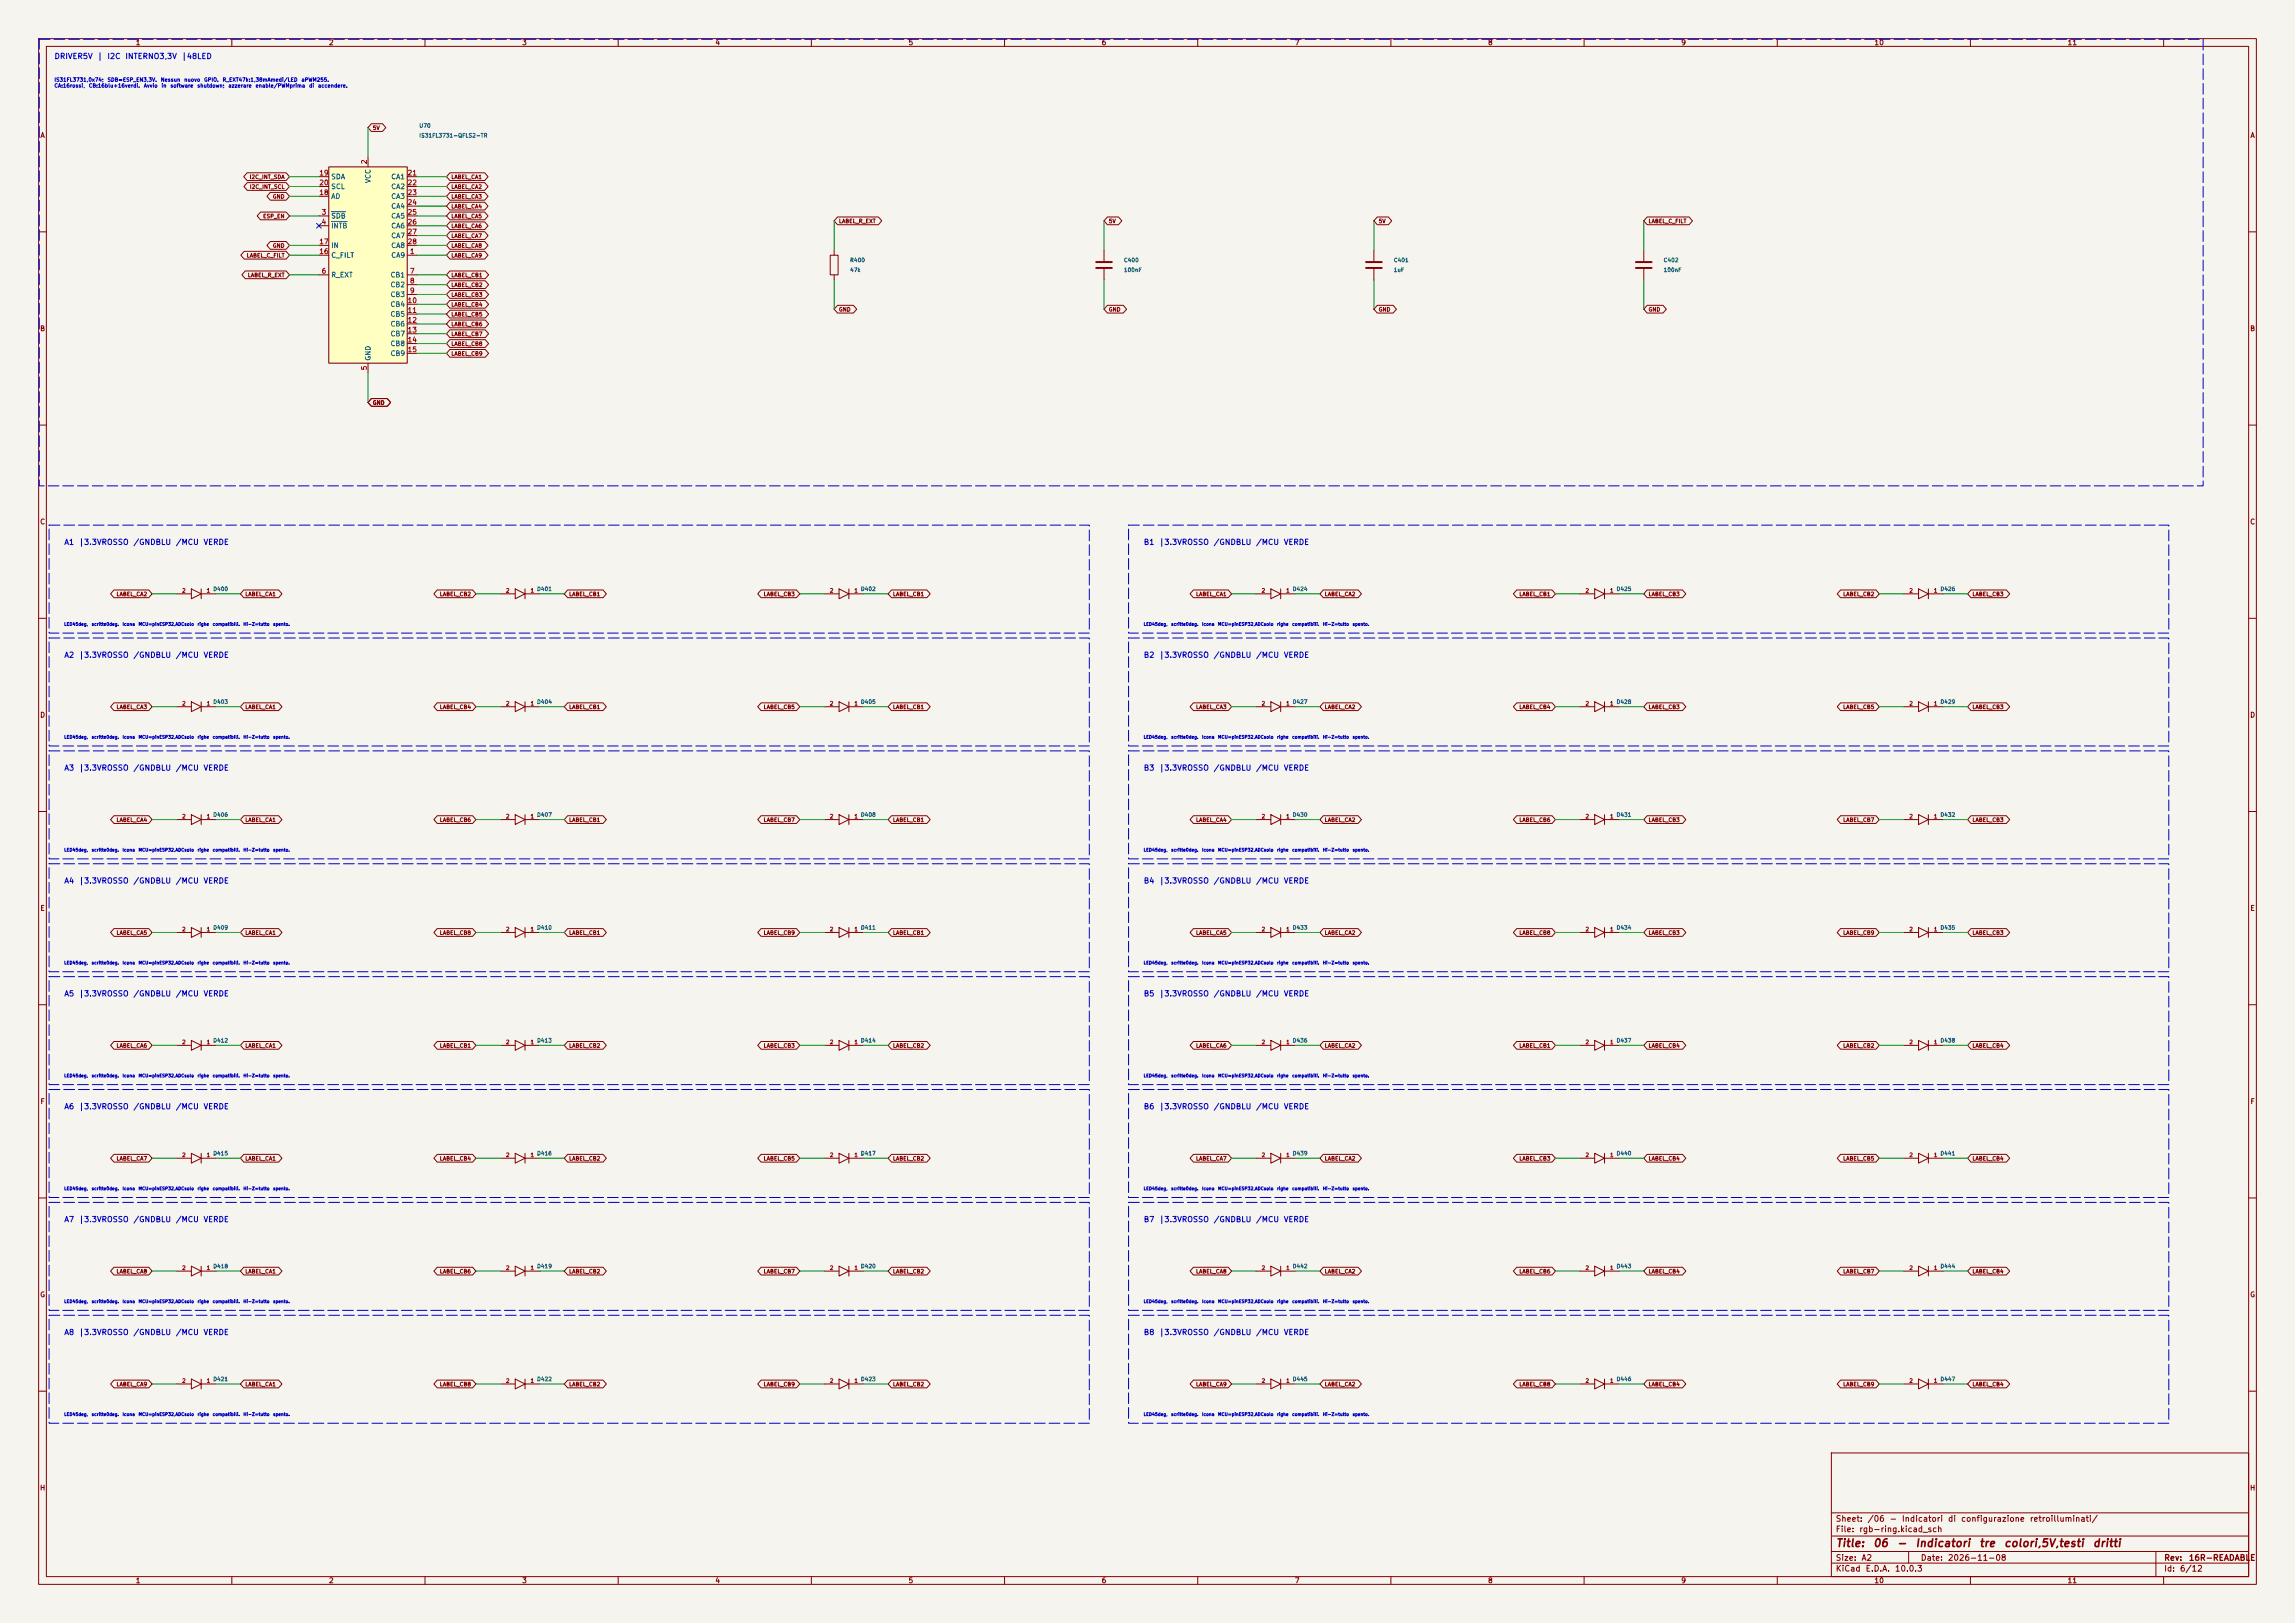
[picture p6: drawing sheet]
<svg xmlns="http://www.w3.org/2000/svg" width="594mm" height="420mm" viewBox="0 0 594 420" stroke-linecap="round" stroke-linejoin="round" font-family="sans-serif">
<defs><g id="words">
<g font-size="2" fill="#840000">
<text x="475" y="400.8">Title:</text>
<text x="484.7" y="400.8">06</text>
<text x="490.8" y="400.8">-</text>
<text x="495.6" y="400.8">Indicatori</text>
<text x="512.1" y="400.8">tre</text>
<text x="518.5" y="400.8">colori,5V,testi</text>
<text x="541.5" y="400.8">dritti</text>
</g>
<g font-size="1.5" fill="#840000">
<text x="475" y="394.1">Sheet:</text>
<text x="483.2" y="394.1">/06</text>
<text x="489" y="394.1">-</text>
<text x="492.1" y="394.1">Indicatori</text>
<text x="504.1" y="394.1">di</text>
<text x="507.4" y="394.1">configurazione</text>
<text x="525.2" y="394.1">retroilluminati/</text>
<text x="475" y="396.8">File:</text>
<text x="481.1" y="396.8">rgb-ring.kicad_sch</text>
<text x="475" y="407">KiCad</text>
<text x="475" y="404.2">Size:</text>
<text x="481.7" y="404.2">A2</text>
<text x="482.7" y="407">E.D.A.</text>
<text x="490.3" y="407">10.0.3</text>
<text x="497" y="404.2">Date:</text>
<text x="504" y="404.2">2026-11-08</text>
<text x="560" y="404.2">Rev:</text>
<text x="560" y="407">Id:</text>
<text x="564.1" y="407">6/12</text>
<text x="566.4" y="404.2">16R-READABLE</text>
</g>
<g font-size="1.4" fill="#0000c2">
<text x="14" y="15.6">DRIVER5V</text>
<text x="25.1" y="15.6">|</text>
<text x="27.7" y="15.6">I2C</text>
<text x="32.3" y="15.6">INTERNO3,3V</text>
<text x="46.9" y="15.6">|48LED</text>
<text x="16.5" y="141.3">A1</text>
<text x="20.3" y="141.3">|3.3VROSSO</text>
<text x="34.4" y="141.3">/GNDBLU</text>
<text x="45.4" y="141.3">/MCU</text>
<text x="52.6" y="141.3">VERDE</text>
<text x="295.9" y="141.3">B1</text>
<text x="299.9" y="141.3">|3.3VROSSO</text>
<text x="314" y="141.3">/GNDBLU</text>
<text x="325" y="141.3">/MCU</text>
<text x="332.2" y="141.3">VERDE</text>
<text x="16.5" y="170.6">A2</text>
<text x="20.3" y="170.6">|3.3VROSSO</text>
<text x="34.4" y="170.6">/GNDBLU</text>
<text x="45.4" y="170.6">/MCU</text>
<text x="52.6" y="170.6">VERDE</text>
<text x="295.9" y="170.6">B2</text>
<text x="299.9" y="170.6">|3.3VROSSO</text>
<text x="314" y="170.6">/GNDBLU</text>
<text x="325" y="170.6">/MCU</text>
<text x="332.2" y="170.6">VERDE</text>
<text x="16.5" y="199.8">A3</text>
<text x="20.3" y="199.8">|3.3VROSSO</text>
<text x="34.4" y="199.8">/GNDBLU</text>
<text x="45.4" y="199.8">/MCU</text>
<text x="52.6" y="199.8">VERDE</text>
<text x="295.9" y="199.8">B3</text>
<text x="299.9" y="199.8">|3.3VROSSO</text>
<text x="314" y="199.8">/GNDBLU</text>
<text x="325" y="199.8">/MCU</text>
<text x="332.2" y="199.8">VERDE</text>
<text x="16.5" y="229">A4</text>
<text x="20.3" y="229">|3.3VROSSO</text>
<text x="34.4" y="229">/GNDBLU</text>
<text x="45.4" y="229">/MCU</text>
<text x="52.6" y="229">VERDE</text>
<text x="295.9" y="229">B4</text>
<text x="299.9" y="229">|3.3VROSSO</text>
<text x="314" y="229">/GNDBLU</text>
<text x="325" y="229">/MCU</text>
<text x="332.2" y="229">VERDE</text>
<text x="16.5" y="258.2">A5</text>
<text x="20.3" y="258.2">|3.3VROSSO</text>
<text x="34.4" y="258.2">/GNDBLU</text>
<text x="45.4" y="258.2">/MCU</text>
<text x="52.6" y="258.2">VERDE</text>
<text x="295.9" y="258.2">B5</text>
<text x="299.9" y="258.2">|3.3VROSSO</text>
<text x="314" y="258.2">/GNDBLU</text>
<text x="325" y="258.2">/MCU</text>
<text x="332.2" y="258.2">VERDE</text>
<text x="16.5" y="287.4">A6</text>
<text x="20.3" y="287.4">|3.3VROSSO</text>
<text x="34.4" y="287.4">/GNDBLU</text>
<text x="45.4" y="287.4">/MCU</text>
<text x="52.6" y="287.4">VERDE</text>
<text x="295.9" y="287.4">B6</text>
<text x="299.9" y="287.4">|3.3VROSSO</text>
<text x="314" y="287.4">/GNDBLU</text>
<text x="325" y="287.4">/MCU</text>
<text x="332.2" y="287.4">VERDE</text>
<text x="16.5" y="316.6">A7</text>
<text x="20.3" y="316.6">|3.3VROSSO</text>
<text x="34.4" y="316.6">/GNDBLU</text>
<text x="45.4" y="316.6">/MCU</text>
<text x="52.6" y="316.6">VERDE</text>
<text x="295.9" y="316.6">B7</text>
<text x="299.9" y="316.6">|3.3VROSSO</text>
<text x="314" y="316.6">/GNDBLU</text>
<text x="325" y="316.6">/MCU</text>
<text x="332.2" y="316.6">VERDE</text>
<text x="16.5" y="345.8">A8</text>
<text x="20.3" y="345.8">|3.3VROSSO</text>
<text x="34.4" y="345.8">/GNDBLU</text>
<text x="45.4" y="345.8">/MCU</text>
<text x="52.6" y="345.8">VERDE</text>
<text x="295.9" y="345.8">B8</text>
<text x="299.9" y="345.8">|3.3VROSSO</text>
<text x="314" y="345.8">/GNDBLU</text>
<text x="325" y="345.8">/MCU</text>
<text x="332.2" y="345.8">VERDE</text>
</g>
<g font-size="1.3" fill="#840000">
<text x="35" y="12">1</text>
<text x="85" y="12">2</text>
<text x="135" y="12">3</text>
<text x="185" y="12">4</text>
<text x="235" y="12">5</text>
<text x="285" y="12">6</text>
<text x="335" y="12">7</text>
<text x="385" y="12">8</text>
<text x="435" y="12">9</text>
<text x="485" y="12">10</text>
<text x="535" y="12">11</text>
<text x="10.3" y="36">A</text>
<text x="582.3" y="36">A</text>
<text x="10.3" y="86">B</text>
<text x="582.3" y="86">B</text>
<text x="10.3" y="136">C</text>
<text x="582.3" y="136">C</text>
<text x="10.3" y="186">D</text>
<text x="582.3" y="186">D</text>
<text x="10.3" y="236">E</text>
<text x="582.3" y="236">E</text>
<text x="10.3" y="286">F</text>
<text x="582.3" y="286">F</text>
<text x="10.3" y="336">G</text>
<text x="582.3" y="336">G</text>
<text x="10.2" y="386">H</text>
<text x="582.2" y="386">H</text>
<text x="35" y="410">1</text>
<text x="85" y="410">2</text>
<text x="135" y="410">3</text>
<text x="185" y="410">4</text>
<text x="235" y="410">5</text>
<text x="285" y="410">6</text>
<text x="335" y="410">7</text>
<text x="385" y="410">8</text>
<text x="435" y="410">9</text>
<text x="485" y="410">10</text>
<text x="535" y="410">11</text>
</g>
<g font-size="1.3" fill="#a90000">
<text x="82.5" y="45.7">19</text>
<text x="95.2" y="42.6" transform="rotate(-90 95.2 42.6)">2</text>
<text x="105.4" y="45.7">21</text>
<text x="82.5" y="50.8">18</text>
<text x="82.5" y="48.2">20</text>
<text x="105.4" y="48.2">22</text>
<text x="105.4" y="50.8">23</text>
<text x="105.4" y="53.3">24</text>
<text x="83.1" y="55.9">3</text>
<text x="83.1" y="58.4">4</text>
<text x="105.4" y="55.9">25</text>
<text x="105.4" y="58.4">26</text>
<text x="82.5" y="63.5">17</text>
<text x="105.4" y="60.9">27</text>
<text x="105.4" y="63.5">28</text>
<text x="82.5" y="66">16</text>
<text x="83.1" y="71.1">6</text>
<text x="106" y="66">1</text>
<text x="106" y="71.1">7</text>
<text x="106" y="73.6">8</text>
<text x="106" y="76.2">9</text>
<text x="105.4" y="78.7">10</text>
<text x="105.4" y="81.3">11</text>
<text x="105.4" y="83.8">12</text>
<text x="105.4" y="86.3">13</text>
<text x="105.4" y="88.9">14</text>
<text x="95.2" y="96" transform="rotate(-90 95.2 96)">5</text>
<text x="105.4" y="91.4">15</text>
</g>
<g font-size="1.3" fill="#006464">
<text x="85.6" y="46.7">SDA</text>
<text x="96.2" y="47.5" transform="rotate(-90 96.2 47.5)">VCC</text>
<text x="101.1" y="46.7">CA1</text>
<text x="85.6" y="51.8">AD</text>
<text x="85.6" y="49.2">SCL</text>
<text x="101.1" y="49.2">CA2</text>
<text x="101.1" y="51.8">CA3</text>
<text x="85.6" y="56.9">SDB</text>
<text x="85.6" y="59.4">INTB</text>
<text x="101.1" y="54.3">CA4</text>
<text x="101.1" y="56.9">CA5</text>
<text x="101.1" y="59.4">CA6</text>
<text x="85.6" y="64.5">IN</text>
<text x="101.1" y="61.9">CA7</text>
<text x="101.1" y="64.5">CA8</text>
<text x="85.6" y="67">C_FILT</text>
<text x="101.1" y="67">CA9</text>
<text x="85.6" y="72.1">R_EXT</text>
<text x="100.9" y="72.1">CB1</text>
<text x="100.9" y="74.6">CB2</text>
<text x="100.9" y="77.2">CB3</text>
<text x="100.9" y="79.7">CB4</text>
<text x="100.9" y="82.3">CB5</text>
<text x="100.9" y="84.8">CB6</text>
<text x="100.9" y="87.3">CB7</text>
<text x="100.9" y="89.9">CB8</text>
<text x="96.2" y="93.5" transform="rotate(-90 96.2 93.5)">GND</text>
<text x="100.9" y="92.4">CB9</text>
</g>
<g font-size="1" fill="#0000c2">
<text x="14" y="21.4">IS31FL3731,0x74;</text>
<text x="14" y="22.9">CA:16rossi,</text>
<text x="22.9" y="22.9">CB:16blu+16verdi.</text>
<text x="27.7" y="21.4">SDB=ESP_EN3,3V.</text>
<text x="37.1" y="22.9">Avvio</text>
<text x="41.5" y="21.4">Nessun</text>
<text x="41.7" y="22.9">in</text>
<text x="44" y="22.9">software</text>
<text x="47.6" y="21.4">nuovo</text>
<text x="51" y="22.9">shutdown;</text>
<text x="52.7" y="21.4">GPIO.</text>
<text x="57.5" y="21.4">R_EXT47k:1,38mAmedi/LED</text>
<text x="59" y="22.9">azzerare</text>
<text x="66.1" y="22.9">enable/PWMprima</text>
<text x="77.9" y="21.4">aPWM255.</text>
<text x="79.9" y="22.9">di</text>
<text x="82.2" y="22.9">accendere.</text>
</g>
<g font-size="1" fill="#840000">
<text x="96.4" y="33.9">5V</text>
<text x="64.5" y="46.6">I2C_INT_SDA</text>
<text x="116.7" y="46.6">LABEL_CA1</text>
<text x="64.5" y="49.1">I2C_INT_SCL</text>
<text x="70.5" y="51.6">GND</text>
<text x="116.7" y="49.1">LABEL_CA2</text>
<text x="116.7" y="51.6">LABEL_CA3</text>
<text x="68" y="56.7">ESP_EN</text>
<text x="116.7" y="56.7">LABEL_CA5</text>
<text x="116.7" y="59.3">LABEL_CA6</text>
<text x="116.7" y="54.2">LABEL_CA4</text>
<text x="217" y="58">LABEL_R_EXT</text>
<text x="286.9" y="58">5V</text>
<text x="356.7" y="58">5V</text>
<text x="426.6" y="58">LABEL_C_FILT</text>
<text x="70.5" y="64.3">GND</text>
<text x="116.7" y="61.8">LABEL_CA7</text>
<text x="116.7" y="64.3">LABEL_CA8</text>
<text x="63.7" y="66.9">LABEL_C_FILT</text>
<text x="64" y="72">LABEL_R_EXT</text>
<text x="116.7" y="72">LABEL_CB1</text>
<text x="116.7" y="66.9">LABEL_CA9</text>
<text x="116.7" y="74.5">LABEL_CB2</text>
<text x="116.7" y="77">LABEL_CB3</text>
<text x="116.7" y="79.6">LABEL_CB4</text>
<text x="116.7" y="82.1">LABEL_CB5</text>
<text x="217" y="80.8">GND</text>
<text x="286.9" y="80.8">GND</text>
<text x="356.7" y="80.8">GND</text>
<text x="426.6" y="80.8">GND</text>
<text x="116.7" y="84.7">LABEL_CB6</text>
<text x="116.7" y="87.2">LABEL_CB7</text>
<text x="116.7" y="89.7">LABEL_CB8</text>
<text x="116.7" y="92.3">LABEL_CB9</text>
<text x="96.4" y="105">GND</text>
<text x="30" y="154.5">LABEL_CA2</text>
<text x="63.4" y="154.5">LABEL_CA1</text>
<text x="113.7" y="154.5">LABEL_CB2</text>
<text x="147.2" y="154.5">LABEL_CB1</text>
<text x="197.5" y="154.5">LABEL_CB3</text>
<text x="231" y="154.5">LABEL_CB1</text>
<text x="309.4" y="154.5">LABEL_CA1</text>
<text x="342.8" y="154.5">LABEL_CA2</text>
<text x="393.1" y="154.5">LABEL_CB1</text>
<text x="426.6" y="154.5">LABEL_CB3</text>
<text x="476.9" y="154.5">LABEL_CB2</text>
<text x="510.4" y="154.5">LABEL_CB3</text>
<text x="30" y="183.7">LABEL_CA3</text>
<text x="63.4" y="183.7">LABEL_CA1</text>
<text x="113.7" y="183.7">LABEL_CB4</text>
<text x="147.2" y="183.7">LABEL_CB1</text>
<text x="197.5" y="183.7">LABEL_CB5</text>
<text x="231" y="183.7">LABEL_CB1</text>
<text x="309.4" y="183.7">LABEL_CA3</text>
<text x="342.8" y="183.7">LABEL_CA2</text>
<text x="393.1" y="183.7">LABEL_CB4</text>
<text x="426.6" y="183.7">LABEL_CB3</text>
<text x="476.9" y="183.7">LABEL_CB5</text>
<text x="510.4" y="183.7">LABEL_CB3</text>
<text x="30" y="212.9">LABEL_CA4</text>
<text x="63.4" y="212.9">LABEL_CA1</text>
<text x="113.7" y="212.9">LABEL_CB6</text>
<text x="147.2" y="212.9">LABEL_CB1</text>
<text x="197.5" y="212.9">LABEL_CB7</text>
<text x="231" y="212.9">LABEL_CB1</text>
<text x="309.4" y="212.9">LABEL_CA4</text>
<text x="342.8" y="212.9">LABEL_CA2</text>
<text x="393.1" y="212.9">LABEL_CB6</text>
<text x="426.6" y="212.9">LABEL_CB3</text>
<text x="476.9" y="212.9">LABEL_CB7</text>
<text x="510.4" y="212.9">LABEL_CB3</text>
<text x="30" y="242.1">LABEL_CA5</text>
<text x="63.4" y="242.1">LABEL_CA1</text>
<text x="113.7" y="242.1">LABEL_CB8</text>
<text x="147.2" y="242.1">LABEL_CB1</text>
<text x="197.5" y="242.1">LABEL_CB9</text>
<text x="231" y="242.1">LABEL_CB1</text>
<text x="309.4" y="242.1">LABEL_CA5</text>
<text x="342.8" y="242.1">LABEL_CA2</text>
<text x="393.1" y="242.1">LABEL_CB8</text>
<text x="426.6" y="242.1">LABEL_CB3</text>
<text x="476.9" y="242.1">LABEL_CB9</text>
<text x="510.4" y="242.1">LABEL_CB3</text>
<text x="30" y="271.3">LABEL_CA6</text>
<text x="63.4" y="271.3">LABEL_CA1</text>
<text x="113.7" y="271.3">LABEL_CB1</text>
<text x="147.2" y="271.3">LABEL_CB2</text>
<text x="197.5" y="271.3">LABEL_CB3</text>
<text x="231" y="271.3">LABEL_CB2</text>
<text x="309.4" y="271.3">LABEL_CA6</text>
<text x="342.8" y="271.3">LABEL_CA2</text>
<text x="393.1" y="271.3">LABEL_CB1</text>
<text x="426.6" y="271.3">LABEL_CB4</text>
<text x="476.9" y="271.3">LABEL_CB2</text>
<text x="510.4" y="271.3">LABEL_CB4</text>
<text x="30" y="300.6">LABEL_CA7</text>
<text x="63.4" y="300.6">LABEL_CA1</text>
<text x="113.7" y="300.6">LABEL_CB4</text>
<text x="147.2" y="300.6">LABEL_CB2</text>
<text x="197.5" y="300.6">LABEL_CB5</text>
<text x="231" y="300.6">LABEL_CB2</text>
<text x="309.4" y="300.6">LABEL_CA7</text>
<text x="342.8" y="300.6">LABEL_CA2</text>
<text x="393.1" y="300.6">LABEL_CB3</text>
<text x="426.6" y="300.6">LABEL_CB4</text>
<text x="476.9" y="300.6">LABEL_CB5</text>
<text x="510.4" y="300.6">LABEL_CB4</text>
<text x="30" y="329.8">LABEL_CA8</text>
<text x="63.4" y="329.8">LABEL_CA1</text>
<text x="113.7" y="329.8">LABEL_CB6</text>
<text x="147.2" y="329.8">LABEL_CB2</text>
<text x="197.5" y="329.8">LABEL_CB7</text>
<text x="231" y="329.8">LABEL_CB2</text>
<text x="309.4" y="329.8">LABEL_CA8</text>
<text x="342.8" y="329.8">LABEL_CA2</text>
<text x="393.1" y="329.8">LABEL_CB6</text>
<text x="426.6" y="329.8">LABEL_CB4</text>
<text x="476.9" y="329.8">LABEL_CB7</text>
<text x="510.4" y="329.8">LABEL_CB4</text>
<text x="30" y="359">LABEL_CA9</text>
<text x="63.4" y="359">LABEL_CA1</text>
<text x="113.7" y="359">LABEL_CB8</text>
<text x="147.2" y="359">LABEL_CB2</text>
<text x="197.5" y="359">LABEL_CB9</text>
<text x="231" y="359">LABEL_CB2</text>
<text x="309.4" y="359">LABEL_CA9</text>
<text x="342.8" y="359">LABEL_CA2</text>
<text x="393.1" y="359">LABEL_CB8</text>
<text x="426.6" y="359">LABEL_CB4</text>
<text x="476.9" y="359">LABEL_CB9</text>
<text x="510.4" y="359">LABEL_CB4</text>
</g>
<g font-size="1" fill="#006464">
<text x="108.4" y="35.8">IS31FL3731-QFLS2-TR</text>
<text x="108.4" y="33.3">U70</text>
<text x="219.9" y="70.6">47k</text>
<text x="219.9" y="68.1">R400</text>
<text x="290.8" y="70.6">100nF</text>
<text x="290.8" y="68.1">C400</text>
<text x="360.6" y="70.6">1uF</text>
<text x="360.6" y="68.1">C401</text>
<text x="430.5" y="70.6">100nF</text>
<text x="430.5" y="68.1">C402</text>
<text x="55.1" y="153.2">D400</text>
<text x="138.9" y="153.2">D401</text>
<text x="222.7" y="153.2">D402</text>
<text x="334.5" y="153.2">D424</text>
<text x="418.3" y="153.2">D425</text>
<text x="502.1" y="153.2">D426</text>
<text x="55.1" y="182.4">D403</text>
<text x="138.9" y="182.4">D404</text>
<text x="222.7" y="182.4">D405</text>
<text x="334.5" y="182.4">D427</text>
<text x="418.3" y="182.4">D428</text>
<text x="502.1" y="182.4">D429</text>
<text x="55.1" y="211.6">D406</text>
<text x="138.9" y="211.6">D407</text>
<text x="222.7" y="211.6">D408</text>
<text x="334.5" y="211.6">D430</text>
<text x="418.3" y="211.6">D431</text>
<text x="502.1" y="211.6">D432</text>
<text x="55.1" y="240.8">D409</text>
<text x="138.9" y="240.8">D410</text>
<text x="222.7" y="240.8">D411</text>
<text x="334.5" y="240.8">D433</text>
<text x="418.3" y="240.8">D434</text>
<text x="502.1" y="240.8">D435</text>
<text x="55.1" y="270">D412</text>
<text x="138.9" y="270">D413</text>
<text x="222.7" y="270">D414</text>
<text x="334.5" y="270">D436</text>
<text x="418.3" y="270">D437</text>
<text x="502.1" y="270">D438</text>
<text x="55.1" y="299.2">D415</text>
<text x="138.9" y="299.2">D416</text>
<text x="222.7" y="299.2">D417</text>
<text x="334.5" y="299.2">D439</text>
<text x="418.3" y="299.2">D440</text>
<text x="502.1" y="299.2">D441</text>
<text x="55.1" y="328.4">D418</text>
<text x="138.9" y="328.4">D419</text>
<text x="222.7" y="328.4">D420</text>
<text x="334.5" y="328.4">D442</text>
<text x="418.3" y="328.4">D443</text>
<text x="502.1" y="328.4">D444</text>
<text x="55.1" y="357.6">D421</text>
<text x="138.9" y="357.6">D422</text>
<text x="222.7" y="357.6">D423</text>
<text x="334.5" y="357.6">D445</text>
<text x="418.3" y="357.6">D446</text>
<text x="502.1" y="357.6">D447</text>
</g>
<g font-size="1" fill="#a90000">
<text x="47" y="153.6">2</text>
<text x="53.4" y="153.6">1</text>
<text x="130.8" y="153.6">2</text>
<text x="137.2" y="153.6">1</text>
<text x="214.7" y="153.6">2</text>
<text x="221" y="153.6">1</text>
<text x="326.4" y="153.6">2</text>
<text x="332.8" y="153.6">1</text>
<text x="410.2" y="153.6">2</text>
<text x="416.6" y="153.6">1</text>
<text x="494.1" y="153.6">2</text>
<text x="500.4" y="153.6">1</text>
<text x="47" y="182.8">2</text>
<text x="53.4" y="182.8">1</text>
<text x="130.8" y="182.8">2</text>
<text x="137.2" y="182.8">1</text>
<text x="214.7" y="182.8">2</text>
<text x="221" y="182.8">1</text>
<text x="326.4" y="182.8">2</text>
<text x="332.8" y="182.8">1</text>
<text x="410.2" y="182.8">2</text>
<text x="416.6" y="182.8">1</text>
<text x="494.1" y="182.8">2</text>
<text x="500.4" y="182.8">1</text>
<text x="47" y="212">2</text>
<text x="53.4" y="212">1</text>
<text x="130.8" y="212">2</text>
<text x="137.2" y="212">1</text>
<text x="214.7" y="212">2</text>
<text x="221" y="212">1</text>
<text x="326.4" y="212">2</text>
<text x="332.8" y="212">1</text>
<text x="410.2" y="212">2</text>
<text x="416.6" y="212">1</text>
<text x="494.1" y="212">2</text>
<text x="500.4" y="212">1</text>
<text x="47" y="241.2">2</text>
<text x="53.4" y="241.2">1</text>
<text x="130.8" y="241.2">2</text>
<text x="137.2" y="241.2">1</text>
<text x="214.7" y="241.2">2</text>
<text x="221" y="241.2">1</text>
<text x="326.4" y="241.2">2</text>
<text x="332.8" y="241.2">1</text>
<text x="410.2" y="241.2">2</text>
<text x="416.6" y="241.2">1</text>
<text x="494.1" y="241.2">2</text>
<text x="500.4" y="241.2">1</text>
<text x="47" y="270.4">2</text>
<text x="53.4" y="270.4">1</text>
<text x="130.8" y="270.4">2</text>
<text x="137.2" y="270.4">1</text>
<text x="214.7" y="270.4">2</text>
<text x="221" y="270.4">1</text>
<text x="326.4" y="270.4">2</text>
<text x="332.8" y="270.4">1</text>
<text x="410.2" y="270.4">2</text>
<text x="416.6" y="270.4">1</text>
<text x="494.1" y="270.4">2</text>
<text x="500.4" y="270.4">1</text>
<text x="47" y="299.6">2</text>
<text x="53.4" y="299.6">1</text>
<text x="130.8" y="299.6">2</text>
<text x="137.2" y="299.6">1</text>
<text x="214.7" y="299.6">2</text>
<text x="221" y="299.6">1</text>
<text x="326.4" y="299.6">2</text>
<text x="332.8" y="299.6">1</text>
<text x="410.2" y="299.6">2</text>
<text x="416.6" y="299.6">1</text>
<text x="494.1" y="299.6">2</text>
<text x="500.4" y="299.6">1</text>
<text x="47" y="328.9">2</text>
<text x="53.4" y="328.9">1</text>
<text x="130.8" y="328.9">2</text>
<text x="137.2" y="328.9">1</text>
<text x="214.7" y="328.9">2</text>
<text x="221" y="328.9">1</text>
<text x="326.4" y="328.9">2</text>
<text x="332.8" y="328.9">1</text>
<text x="410.2" y="328.9">2</text>
<text x="416.6" y="328.9">1</text>
<text x="494.1" y="328.9">2</text>
<text x="500.4" y="328.9">1</text>
<text x="47" y="358.1">2</text>
<text x="53.4" y="358.1">1</text>
<text x="130.8" y="358.1">2</text>
<text x="137.2" y="358.1">1</text>
<text x="214.7" y="358.1">2</text>
<text x="221" y="358.1">1</text>
<text x="326.4" y="358.1">2</text>
<text x="332.8" y="358.1">1</text>
<text x="410.2" y="358.1">2</text>
<text x="416.6" y="358.1">1</text>
<text x="494.1" y="358.1">2</text>
<text x="500.4" y="358.1">1</text>
</g>
<g font-size=".8" fill="#0000c2">
<text x="16.5" y="162.1">LED45deg,</text>
<text x="23.6" y="162.1">scritte0deg.</text>
<text x="31.6" y="162.1">Icona</text>
<text x="35.8" y="162.1">MCU=pinESP32,ADCsolo</text>
<text x="51" y="162.1">righe</text>
<text x="54.9" y="162.1">compatibili.</text>
<text x="62.9" y="162.1">Hi-Z=tutto</text>
<text x="70.6" y="162.1">spento.</text>
<text x="295.9" y="162.1">LED45deg,</text>
<text x="303" y="162.1">scritte0deg.</text>
<text x="311" y="162.1">Icona</text>
<text x="315.2" y="162.1">MCU=pinESP32,ADCsolo</text>
<text x="330.4" y="162.1">righe</text>
<text x="334.3" y="162.1">compatibili.</text>
<text x="342.3" y="162.1">Hi-Z=tutto</text>
<text x="350" y="162.1">spento.</text>
<text x="16.5" y="191.3">LED45deg,</text>
<text x="23.6" y="191.3">scritte0deg.</text>
<text x="31.6" y="191.3">Icona</text>
<text x="35.8" y="191.3">MCU=pinESP32,ADCsolo</text>
<text x="51" y="191.3">righe</text>
<text x="54.9" y="191.3">compatibili.</text>
<text x="62.9" y="191.3">Hi-Z=tutto</text>
<text x="70.6" y="191.3">spento.</text>
<text x="295.9" y="191.3">LED45deg,</text>
<text x="303" y="191.3">scritte0deg.</text>
<text x="311" y="191.3">Icona</text>
<text x="315.2" y="191.3">MCU=pinESP32,ADCsolo</text>
<text x="330.4" y="191.3">righe</text>
<text x="334.3" y="191.3">compatibili.</text>
<text x="342.3" y="191.3">Hi-Z=tutto</text>
<text x="350" y="191.3">spento.</text>
<text x="16.5" y="220.5">LED45deg,</text>
<text x="23.6" y="220.5">scritte0deg.</text>
<text x="31.6" y="220.5">Icona</text>
<text x="35.8" y="220.5">MCU=pinESP32,ADCsolo</text>
<text x="51" y="220.5">righe</text>
<text x="54.9" y="220.5">compatibili.</text>
<text x="62.9" y="220.5">Hi-Z=tutto</text>
<text x="70.6" y="220.5">spento.</text>
<text x="295.9" y="220.5">LED45deg,</text>
<text x="303" y="220.5">scritte0deg.</text>
<text x="311" y="220.5">Icona</text>
<text x="315.2" y="220.5">MCU=pinESP32,ADCsolo</text>
<text x="330.4" y="220.5">righe</text>
<text x="334.3" y="220.5">compatibili.</text>
<text x="342.3" y="220.5">Hi-Z=tutto</text>
<text x="350" y="220.5">spento.</text>
<text x="16.5" y="249.8">LED45deg,</text>
<text x="23.6" y="249.8">scritte0deg.</text>
<text x="31.6" y="249.8">Icona</text>
<text x="35.8" y="249.8">MCU=pinESP32,ADCsolo</text>
<text x="51" y="249.8">righe</text>
<text x="54.9" y="249.8">compatibili.</text>
<text x="62.9" y="249.8">Hi-Z=tutto</text>
<text x="70.6" y="249.8">spento.</text>
<text x="295.9" y="249.8">LED45deg,</text>
<text x="303" y="249.8">scritte0deg.</text>
<text x="311" y="249.8">Icona</text>
<text x="315.2" y="249.8">MCU=pinESP32,ADCsolo</text>
<text x="330.4" y="249.8">righe</text>
<text x="334.3" y="249.8">compatibili.</text>
<text x="342.3" y="249.8">Hi-Z=tutto</text>
<text x="350" y="249.8">spento.</text>
<text x="16.5" y="279">LED45deg,</text>
<text x="23.6" y="279">scritte0deg.</text>
<text x="31.6" y="279">Icona</text>
<text x="35.8" y="279">MCU=pinESP32,ADCsolo</text>
<text x="51" y="279">righe</text>
<text x="54.9" y="279">compatibili.</text>
<text x="62.9" y="279">Hi-Z=tutto</text>
<text x="70.6" y="279">spento.</text>
<text x="295.9" y="279">LED45deg,</text>
<text x="303" y="279">scritte0deg.</text>
<text x="311" y="279">Icona</text>
<text x="315.2" y="279">MCU=pinESP32,ADCsolo</text>
<text x="330.4" y="279">righe</text>
<text x="334.3" y="279">compatibili.</text>
<text x="342.3" y="279">Hi-Z=tutto</text>
<text x="350" y="279">spento.</text>
<text x="16.5" y="308.2">LED45deg,</text>
<text x="23.6" y="308.2">scritte0deg.</text>
<text x="31.6" y="308.2">Icona</text>
<text x="35.8" y="308.2">MCU=pinESP32,ADCsolo</text>
<text x="51" y="308.2">righe</text>
<text x="54.9" y="308.2">compatibili.</text>
<text x="62.9" y="308.2">Hi-Z=tutto</text>
<text x="70.6" y="308.2">spento.</text>
<text x="295.9" y="308.2">LED45deg,</text>
<text x="303" y="308.2">scritte0deg.</text>
<text x="311" y="308.2">Icona</text>
<text x="315.2" y="308.2">MCU=pinESP32,ADCsolo</text>
<text x="330.4" y="308.2">righe</text>
<text x="334.3" y="308.2">compatibili.</text>
<text x="342.3" y="308.2">Hi-Z=tutto</text>
<text x="350" y="308.2">spento.</text>
<text x="16.5" y="337.4">LED45deg,</text>
<text x="23.6" y="337.4">scritte0deg.</text>
<text x="31.6" y="337.4">Icona</text>
<text x="35.8" y="337.4">MCU=pinESP32,ADCsolo</text>
<text x="51" y="337.4">righe</text>
<text x="54.9" y="337.4">compatibili.</text>
<text x="62.9" y="337.4">Hi-Z=tutto</text>
<text x="70.6" y="337.4">spento.</text>
<text x="295.9" y="337.4">LED45deg,</text>
<text x="303" y="337.4">scritte0deg.</text>
<text x="311" y="337.4">Icona</text>
<text x="315.2" y="337.4">MCU=pinESP32,ADCsolo</text>
<text x="330.4" y="337.4">righe</text>
<text x="334.3" y="337.4">compatibili.</text>
<text x="342.3" y="337.4">Hi-Z=tutto</text>
<text x="350" y="337.4">spento.</text>
<text x="16.5" y="366.6">LED45deg,</text>
<text x="23.6" y="366.6">scritte0deg.</text>
<text x="31.6" y="366.6">Icona</text>
<text x="35.8" y="366.6">MCU=pinESP32,ADCsolo</text>
<text x="51" y="366.6">righe</text>
<text x="54.9" y="366.6">compatibili.</text>
<text x="62.9" y="366.6">Hi-Z=tutto</text>
<text x="70.6" y="366.6">spento.</text>
<text x="295.9" y="366.6">LED45deg,</text>
<text x="303" y="366.6">scritte0deg.</text>
<text x="311" y="366.6">Icona</text>
<text x="315.2" y="366.6">MCU=pinESP32,ADCsolo</text>
<text x="330.4" y="366.6">righe</text>
<text x="334.3" y="366.6">compatibili.</text>
<text x="342.3" y="366.6">Hi-Z=tutto</text>
<text x="350" y="366.6">spento.</text>
</g>
</g></defs>
<path d="M0 0h594v420h-594z" fill="#f5f4ef" stroke="#f5f4ef" stroke-width=".26"/>
<g fill="none" stroke="#840000" stroke-width=".26">
<path d="M10 10h574v400h-574zM12 12h570v396h-570zM60 10v2M110 10v2M160 10v2M210 10v2M260 10v2M310 10v2M360 10v2M410 10v2M460 10v2M510 10v2"/>
<path d="M560 10v2M10 60h2M214.9 66h2v5.1h-2zM215.9 64.8v1.2M215.9 71.1v1.3M285.7 64.8v2.8M285.7 69.6v2.8M355.6 64.8v2.8M355.6 69.6v2.8M425.4 64.8v2.8M425.4 69.6v2.8M582 60h2"/>
<path d="M10 110h2M582 110h2M45.7 153.7h3.8M49.5 152.4l2.6 1.3-2.6 1.2zM52.1 152.4v2.5M52.1 153.7h3.8M129.5 153.7h3.8M133.3 152.4l2.6 1.3-2.6 1.2zM135.9 152.4v2.5M135.9 153.7h3.8M213.4 153.7h3.8M217.2 152.4l2.5 1.3-2.5 1.2z"/>
<path d="M219.7 152.4v2.5M219.7 153.7h3.8M325.1 153.7h3.8M328.9 152.4l2.6 1.3-2.6 1.2zM331.5 152.4v2.5M331.5 153.7h3.8M408.9 153.7h3.8M412.7 152.4l2.6 1.3-2.6 1.2zM415.3 152.4v2.5M415.3 153.7h3.8M492.8 153.7h3.8M496.6 152.4l2.5 1.3-2.5 1.2z"/>
<path d="M499.1 152.4v2.5M499.1 153.7h3.8M10 160h2M582 160h2M45.7 182.9h3.8M49.5 181.6l2.6 1.3-2.6 1.3zM52.1 181.6v2.6M52.1 182.9h3.8M129.5 182.9h3.8M133.3 181.6l2.6 1.3-2.6 1.3zM135.9 181.6v2.6M135.9 182.9h3.8"/>
<path d="M213.4 182.9h3.8M217.2 181.6l2.5 1.3-2.5 1.3zM219.7 181.6v2.6M219.7 182.9h3.8M325.1 182.9h3.8M328.9 181.6l2.6 1.3-2.6 1.3zM331.5 181.6v2.6M331.5 182.9h3.8M408.9 182.9h3.8M412.7 181.6l2.6 1.3-2.6 1.3zM415.3 181.6v2.6M415.3 182.9h3.8"/>
<path d="M492.8 182.9h3.8M496.6 181.6l2.5 1.3-2.5 1.3zM499.1 181.6v2.6M499.1 182.9h3.8M10 210h2M45.7 212.1h3.8M49.5 210.8l2.6 1.3-2.6 1.3zM52.1 210.8v2.6M52.1 212.1h3.8M129.5 212.1h3.8M133.3 210.8l2.6 1.3-2.6 1.3zM135.9 210.8v2.6"/>
<path d="M135.9 212.1h3.8M213.4 212.1h3.8M217.2 210.8l2.5 1.3-2.5 1.3zM219.7 210.8v2.6M219.7 212.1h3.8M325.1 212.1h3.8M328.9 210.8l2.6 1.3-2.6 1.3zM331.5 210.8v2.6M331.5 212.1h3.8M408.9 212.1h3.8M412.7 210.8l2.6 1.3-2.6 1.3zM415.3 210.8v2.6"/>
<path d="M415.3 212.1h3.8M492.8 212.1h3.8M496.6 210.8l2.5 1.3-2.5 1.3zM499.1 210.8v2.6M499.1 212.1h3.8M582 210h2M45.7 241.3h3.8M49.5 240l2.6 1.3-2.6 1.3zM52.1 240v2.6M52.1 241.3h3.8M129.5 241.3h3.8M133.3 240l2.6 1.3-2.6 1.3z"/>
<path d="M135.9 241.3h3.8M135.9 240v2.6M213.4 241.3h3.8M217.2 240l2.5 1.3-2.5 1.3zM219.7 240v2.6M219.7 241.3h3.8M325.1 241.3h3.8M328.9 240l2.6 1.3-2.6 1.3zM331.5 240v2.6M331.5 241.3h3.8M408.9 241.3h3.8M412.7 240l2.6 1.3-2.6 1.3z"/>
<path d="M415.3 240v2.6M415.3 241.3h3.8M492.8 241.3h3.8M496.6 240l2.5 1.3-2.5 1.3zM499.1 241.3h3.8M499.1 240v2.6M10 260h2M45.7 270.5h3.8M49.5 269.2l2.6 1.3-2.6 1.3zM52.1 270.5h3.8M52.1 269.2v2.6M129.5 270.5h3.8"/>
<path d="M133.3 269.2l2.6 1.3-2.6 1.3zM135.9 270.5h3.8M135.9 269.2v2.6M213.4 270.5h3.8M217.2 269.2l2.5 1.3-2.5 1.3zM219.7 270.5h3.8M219.7 269.2v2.6M325.1 270.5h3.8M328.9 269.2l2.6 1.3-2.6 1.3zM331.5 269.2v2.6M331.5 270.5h3.8M408.9 270.5h3.8"/>
<path d="M412.7 269.2l2.6 1.3-2.6 1.3zM415.3 270.5h3.8M415.3 269.2v2.6M492.8 270.5h3.8M496.6 269.2l2.5 1.3-2.5 1.3zM499.1 270.5h3.8M499.1 269.2v2.6M582 260h2M129.5 299.7h3.8M133.3 298.5l2.6 1.2-2.6 1.3zM135.9 299.7h3.8M135.9 298.5v2.5"/>
<path d="M213.4 299.7h3.8M217.2 298.5l2.5 1.2-2.5 1.3zM219.7 298.5v2.5M219.7 299.7h3.8M325.1 299.7h3.8M328.9 298.5l2.6 1.2-2.6 1.3zM331.5 298.5v2.5M331.5 299.7h3.8M408.9 299.7h3.8M412.7 298.5l2.6 1.2-2.6 1.3zM415.3 298.5v2.5M415.3 299.7h3.8"/>
<path d="M492.8 299.7h3.8M496.6 298.5l2.5 1.2-2.5 1.3zM499.1 298.5v2.5M499.1 299.7h3.8M10 310h2M582 310h2M45.7 328.9h3.8M49.5 327.7l2.6 1.2-2.6 1.3zM52.1 327.7v2.5M52.1 328.9h3.8M129.5 328.9h3.8M133.3 327.7l2.6 1.2-2.6 1.3z"/>
<path d="M135.9 328.9h3.8M135.9 327.7v2.5M213.4 328.9h3.8M217.2 327.7l2.5 1.2-2.5 1.3zM219.7 327.7v2.5M219.7 328.9h3.8M325.1 328.9h3.8M328.9 327.7l2.6 1.2-2.6 1.3zM331.5 327.7v2.5M331.5 328.9h3.8M408.9 328.9h3.8M412.7 327.7l2.6 1.2-2.6 1.3z"/>
<path d="M415.3 327.7v2.5M415.3 328.9h3.8M492.8 328.9h3.8M496.6 327.7l2.5 1.2-2.5 1.3zM499.1 327.7v2.5M499.1 328.9h3.8M45.7 358.1h3.8M49.5 356.9l2.6 1.2-2.6 1.3zM52.1 358.1h3.8M52.1 356.9v2.5M129.5 358.1h3.8M133.3 356.9l2.6 1.2-2.6 1.3z"/>
<path d="M135.9 358.1h3.8M135.9 356.9v2.5M213.4 358.1h3.8M217.2 356.9l2.5 1.2-2.5 1.3zM219.7 356.9v2.5M219.7 358.1h3.8M325.1 358.1h3.8M328.9 356.9l2.6 1.2-2.6 1.3zM331.5 356.9v2.5M331.5 358.1h3.8M408.9 358.1h3.8M412.7 356.9l2.6 1.2-2.6 1.3z"/>
<path d="M415.3 358.1h3.8M415.3 356.9v2.5M492.8 358.1h3.8M496.6 356.9l2.5 1.2-2.5 1.3zM499.1 358.1h3.8M499.1 356.9v2.5M10 360h2M474 376h108v32h-108zM582 360h2M474 397.5h108M474 391.5h108M60 408v2"/>
<path d="M110 408v2M160 408v2M210 408v2M260 408v2M310 408v2M360 408v2M410 408v2M460 408v2M474 404.5h108M474 401.5h108M494 401.5v3M510 408v2"/>
<path d="M558 401.5v6.5M560 408v2"/>
</g>
<path d="M283.7 67.8h4.1M283.7 69.3h4.1M353.6 67.8h4M353.6 69.3h4M423.4 67.8h4.1M423.4 69.3h4.1" fill="none" stroke="#840000" stroke-width=".51"/>
<path d="M85.1 43.2h20.3v50.8h-20.3z" fill="#ffffc2"/>
<g fill="none" stroke="#840000" stroke-width=".26">
<path d="M96.1 32h2.9l.9 1-.9 1h-2.9l-.9-1zM64 44.7h10.1l.8 1-.8 1h-10.1l-.9-1zM64 47.3h10.1l.8 1-.8 1h-10.1l-.9-1zM67.4 54.9h6.7l.8 1-.8 1h-6.7l-.8-1zM70 49.8h4.1l.8 1-.8 1h-4.1l-.9-1zM82.5 55.9h2.6M82.5 58.4h2.6M82.5 50.8h2.6M82.5 45.7h2.6M82.5 48.3h2.6M85.1 43.2h20.3v50.8h-20.3zM95.2 40.6v2.6"/>
<path d="M105.4 55.9h2.5M105.4 58.4h2.5M105.4 50.8h2.5M105.4 45.7h2.5M105.4 48.3h2.5M105.4 53.3h2.5M116.4 44.7h9l.9 1-.9 1h-9l-.8-1zM116.4 47.3h9l.9 1-.9 1h-9l-.8-1zM116.4 49.8h9l.9 1-.9 1h-9l-.8-1zM116.4 54.9h9l.9 1-.9 1h-9l-.8-1zM116.4 57.4h9l.9 1-.9 1h-9l-.8-1zM116.4 60h9l.9 1-.9 1h-9l-.8-1z"/>
<path d="M116.4 52.3h9l.9 1-.9 1h-9l-.8-1zM216.8 56.1h10.5l.9 1.1-.9 1h-10.5l-.9-1zM286.6 56.1h2.9l.9 1.1-.9 1h-2.9l-.9-1zM356.5 56.1h2.8l.9 1.1-.9 1h-2.8l-.9-1zM426.3 56.1h10.9l.9 1.1-.9 1h-10.9l-.9-1zM63.2 65h10.9l.8 1-.8 1h-10.9l-.9-1zM63.5 70.1h10.6l.8 1-.8 1h-10.6l-.9-1zM70 62.5h4.1l.8 1-.8 1h-4.1l-.9-1zM82.5 66h2.6M82.5 71.1h2.6M82.5 63.5h2.6M105.4 66h2.5"/>
<path d="M105.4 71.1h2.5M105.4 73.7h2.5M105.4 76.2h2.5M105.4 78.7h2.5M105.4 63.5h2.5M105.4 61h2.5M116.4 70.1h9.2l.9 1-.9 1h-9.2l-.8-1zM116.4 72.7h9.2l.9 1-.9 1h-9.2l-.8-1zM116.4 75.2h9.2l.9 1-.9 1h-9.2l-.8-1zM116.4 77.7h9.2l.9 1-.9 1h-9.2l-.8-1zM116.4 62.5h9l.9 1-.9 1h-9l-.8-1zM116.4 65h9l.9 1-.9 1h-9l-.8-1z"/>
<path d="M216.8 79h4.1l.8 1-.8 1h-4.1l-.9-1zM286.6 79h4.1l.9 1-.9 1h-4.1l-.9-1zM356.5 79h4.1l.8 1-.8 1h-4.1l-.9-1zM426.3 79h4.1l.9 1-.9 1h-4.1l-.9-1zM95.2 94v2.5M105.4 81.3h2.5M105.4 83.8h2.5M105.4 86.4h2.5M105.4 88.9h2.5M105.4 91.4h2.5M116.4 80.3h9.2l.9 1-.9 1h-9.2l-.8-1zM116.4 82.8h9.2l.9 1-.9 1h-9.2l-.8-1z"/>
<path d="M116.4 85.4h9.2l.9 1-.9 1h-9.2l-.8-1zM116.4 87.9h9.2l.9 1-.9 1h-9.2l-.8-1zM116.4 90.4h9.2l.9 1-.9 1h-9.2l-.8-1zM96.1 103.1h4.1l.9 1-.9 1h-4.1l-.9-1zM29.5 152.7h9l.9 1-.9 1h-9l-.9-1zM63.1 152.7h9l.9 1-.9 1h-9l-.9-1zM113.2 152.7h9.1l.9 1-.9 1h-9.1l-.9-1zM146.9 152.7h9.2l.8 1-.8 1h-9.2l-.9-1zM197 152.7h9.1l.9 1-.9 1h-9.1l-.9-1zM230.7 152.7h9.2l.9 1-.9 1h-9.2l-.8-1zM308.9 152.7h9l.9 1-.9 1h-9l-.9-1zM342.5 152.7h9l.9 1-.9 1h-9l-.9-1z"/>
<path d="M392.6 152.7h9.1l.9 1-.9 1h-9.1l-.9-1zM426.3 152.7h9.2l.8 1-.8 1h-9.2l-.9-1zM476.4 152.7h9.1l.9 1-.9 1h-9.1l-.9-1zM510.1 152.7h9.2l.9 1-.9 1h-9.2l-.8-1zM29.5 181.9h9l.9 1-.9 1h-9l-.9-1zM63.1 181.9h9l.9 1-.9 1h-9l-.9-1zM113.2 181.9h9.1l.9 1-.9 1h-9.1l-.9-1zM146.9 181.9h9.2l.8 1-.8 1h-9.2l-.9-1zM197 181.9h9.1l.9 1-.9 1h-9.1l-.9-1zM230.7 181.9h9.2l.9 1-.9 1h-9.2l-.8-1zM308.9 181.9h9l.9 1-.9 1h-9l-.9-1zM342.5 181.9h9l.9 1-.9 1h-9l-.9-1z"/>
<path d="M392.6 181.9h9.1l.9 1-.9 1h-9.1l-.9-1zM426.3 181.9h9.2l.8 1-.8 1h-9.2l-.9-1zM476.4 181.9h9.1l.9 1-.9 1h-9.1l-.9-1zM510.1 181.9h9.2l.9 1-.9 1h-9.2l-.8-1zM29.5 211.1h9l.9 1-.9 1h-9l-.9-1zM63.1 211.1h9l.9 1-.9 1h-9l-.9-1zM113.2 211.1h9.1l.9 1-.9 1h-9.1l-.9-1zM146.9 211.1h9.2l.8 1-.8 1h-9.2l-.9-1zM197 211.1h9.1l.9 1-.9 1h-9.1l-.9-1zM230.7 211.1h9.2l.9 1-.9 1h-9.2l-.8-1zM308.9 211.1h9l.9 1-.9 1h-9l-.9-1zM342.5 211.1h9l.9 1-.9 1h-9l-.9-1z"/>
<path d="M392.6 211.1h9.1l.9 1-.9 1h-9.1l-.9-1zM426.3 211.1h9.2l.8 1-.8 1h-9.2l-.9-1zM476.4 211.1h9.1l.9 1-.9 1h-9.1l-.9-1zM510.1 211.1h9.2l.9 1-.9 1h-9.2l-.8-1zM29.5 240.3h9l.9 1-.9 1h-9l-.9-1zM63.1 240.3h9l.9 1-.9 1h-9l-.9-1zM113.2 240.3h9.1l.9 1-.9 1h-9.1l-.9-1zM146.9 240.3h9.2l.8 1-.8 1h-9.2l-.9-1zM197 240.3h9.1l.9 1-.9 1h-9.1l-.9-1zM230.7 240.3h9.2l.9 1-.9 1h-9.2l-.8-1zM308.9 240.3h9l.9 1-.9 1h-9l-.9-1zM342.5 240.3h9l.9 1-.9 1h-9l-.9-1z"/>
<path d="M392.6 240.3h9.1l.9 1-.9 1h-9.1l-.9-1zM426.3 240.3h9.2l.8 1-.8 1h-9.2l-.9-1zM476.4 240.3h9.1l.9 1-.9 1h-9.1l-.9-1zM510.1 240.3h9.2l.9 1-.9 1h-9.2l-.8-1zM29.5 269.5h9l.9 1-.9 1h-9l-.9-1zM63.1 269.5h9l.9 1-.9 1h-9l-.9-1zM113.2 269.5h9.1l.9 1-.9 1h-9.1l-.9-1zM146.9 269.5h9.2l.8 1-.8 1h-9.2l-.9-1zM197 269.5h9.1l.9 1-.9 1h-9.1l-.9-1zM230.7 269.5h9.2l.9 1-.9 1h-9.2l-.8-1zM308.9 269.5h9l.9 1-.9 1h-9l-.9-1zM342.5 269.5h9l.9 1-.9 1h-9l-.9-1z"/>
<path d="M392.6 269.5h9.1l.9 1-.9 1h-9.1l-.9-1zM426.3 269.5h9.2l.8 1-.8 1h-9.2l-.9-1zM476.4 269.5h9.1l.9 1-.9 1h-9.1l-.9-1zM510.1 269.5h9.2l.9 1-.9 1h-9.2l-.8-1zM29.5 298.7h9l.9 1-.9 1h-9l-.9-1zM45.7 299.7h3.8M49.5 298.5l2.6 1.2-2.6 1.3zM52.1 298.5v2.5M52.1 299.7h3.8M63.1 298.7h9l.9 1-.9 1h-9l-.9-1zM113.2 298.7h9.1l.9 1-.9 1h-9.1l-.9-1zM146.9 298.7h9.2l.8 1-.8 1h-9.2l-.9-1z"/>
<path d="M197 298.7h9.1l.9 1-.9 1h-9.1l-.9-1zM230.7 298.7h9.2l.9 1-.9 1h-9.2l-.8-1zM308.9 298.7h9l.9 1-.9 1h-9l-.9-1zM342.5 298.7h9l.9 1-.9 1h-9l-.9-1zM392.6 298.7h9.1l.9 1-.9 1h-9.1l-.9-1zM426.3 298.7h9.2l.8 1-.8 1h-9.2l-.9-1zM476.4 298.7h9.1l.9 1-.9 1h-9.1l-.9-1zM510.1 298.7h9.2l.9 1-.9 1h-9.2l-.8-1zM29.5 327.9h9l.9 1-.9 1h-9l-.9-1zM63.1 327.9h9l.9 1-.9 1h-9l-.9-1zM113.2 327.9h9.1l.9 1-.9 1h-9.1l-.9-1zM146.9 327.9h9.2l.8 1-.8 1h-9.2l-.9-1z"/>
<path d="M197 327.9h9.1l.9 1-.9 1h-9.1l-.9-1zM230.7 327.9h9.2l.9 1-.9 1h-9.2l-.8-1zM308.9 327.9h9l.9 1-.9 1h-9l-.9-1zM342.5 327.9h9l.9 1-.9 1h-9l-.9-1zM392.6 327.9h9.1l.9 1-.9 1h-9.1l-.9-1zM426.3 327.9h9.2l.8 1-.8 1h-9.2l-.9-1zM476.4 327.9h9.1l.9 1-.9 1h-9.1l-.9-1zM510.1 327.9h9.2l.9 1-.9 1h-9.2l-.8-1zM29.5 357.1h9l.9 1-.9 1h-9l-.9-1zM63.1 357.1h9l.9 1-.9 1h-9l-.9-1zM113.2 357.1h9.1l.9 1-.9 1h-9.1l-.9-1zM146.9 357.1h9.2l.8 1-.8 1h-9.2l-.9-1z"/>
<path d="M197 357.1h9.1l.9 1-.9 1h-9.1l-.9-1zM230.7 357.1h9.2l.9 1-.9 1h-9.2l-.8-1zM308.9 357.1h9l.9 1-.9 1h-9l-.9-1zM342.5 357.1h9l.9 1-.9 1h-9l-.9-1zM392.6 357.1h9.1l.9 1-.9 1h-9.1l-.9-1zM426.3 357.1h9.2l.8 1-.8 1h-9.2l-.9-1zM476.4 357.1h9.1l.9 1-.9 1h-9.1l-.9-1zM510.1 357.1h9.2l.9 1-.9 1h-9.2l-.8-1z"/>
</g>
<path d="M85.7 54.8h3.7M85.7 57.3h4.1" fill="none" stroke="#006464" stroke-width=".26"/>
<g fill="none" stroke="#009600" stroke-width=".26">
<path d="M95.2 33v7.6M74.9 45.7h7.6M74.9 48.3h7.6M74.9 55.9h7.6M74.9 50.8h7.6M107.9 45.7h7.7M107.9 48.3h7.7M107.9 55.9h7.7M107.9 50.8h7.7M107.9 53.3h7.7M107.9 58.4h7.7M215.9 57.2v7.6"/>
<path d="M285.7 57.2v7.6M355.6 57.2v7.6M425.4 57.2v7.6M74.9 71.1h7.6M74.9 66h7.6M74.9 63.5h7.6M107.9 71.1h7.7M107.9 66h7.7M107.9 63.5h7.7M107.9 73.7h7.7M107.9 76.2h7.7M107.9 78.7h7.7"/>
<path d="M107.9 61h7.7M215.9 72.4v7.6M285.7 72.4v7.6M355.6 72.4v7.6M425.4 72.4v7.6M95.2 96.5v7.6M107.9 88.9h7.7M107.9 91.4h7.7M107.9 81.3h7.7M107.9 83.8h7.7M107.9 86.4h7.7M39.4 153.7h6.3"/>
<path d="M55.9 153.7h6.3M123.2 153.7h6.3M139.7 153.7h6.3M207 153.7h6.4M223.5 153.7h6.4M318.8 153.7h6.3M335.3 153.7h6.3M402.6 153.7h6.3M419.1 153.7h6.3M486.4 153.7h6.4M502.9 153.7h6.4M39.4 182.9h6.3"/>
<path d="M55.9 182.9h6.3M123.2 182.9h6.3M139.7 182.9h6.3M207 182.9h6.4M223.5 182.9h6.4M318.8 182.9h6.3M335.3 182.9h6.3M402.6 182.9h6.3M419.1 182.9h6.3M486.4 182.9h6.4M502.9 182.9h6.4M39.4 212.1h6.3"/>
<path d="M55.9 212.1h6.3M123.2 212.1h6.3M139.7 212.1h6.3M207 212.1h6.4M223.5 212.1h6.4M318.8 212.1h6.3M335.3 212.1h6.3M402.6 212.1h6.3M419.1 212.1h6.3M486.4 212.1h6.4M502.9 212.1h6.4M39.4 241.3h6.3"/>
<path d="M55.9 241.3h6.3M123.2 241.3h6.3M139.7 241.3h6.3M207 241.3h6.4M223.5 241.3h6.4M318.8 241.3h6.3M335.3 241.3h6.3M402.6 241.3h6.3M419.1 241.3h6.3M486.4 241.3h6.4M502.9 241.3h6.4M39.4 270.5h6.3"/>
<path d="M55.9 270.5h6.3M123.2 270.5h6.3M139.7 270.5h6.3M207 270.5h6.4M223.5 270.5h6.4M318.8 270.5h6.3M335.3 270.5h6.3M402.6 270.5h6.3M419.1 270.5h6.3M486.4 270.5h6.4M502.9 270.5h6.4M39.4 299.7h6.3"/>
<path d="M55.9 299.7h6.3M123.2 299.7h6.3M139.7 299.7h6.3M207 299.7h6.4M223.5 299.7h6.4M318.8 299.7h6.3M335.3 299.7h6.3M402.6 299.7h6.3M419.1 299.7h6.3M486.4 299.7h6.4M502.9 299.7h6.4M39.4 328.9h6.3"/>
<path d="M55.9 328.9h6.3M123.2 328.9h6.3M139.7 328.9h6.3M207 328.9h6.4M223.5 328.9h6.4M318.8 328.9h6.3M335.3 328.9h6.3M402.6 328.9h6.3M419.1 328.9h6.3M486.4 328.9h6.4M502.9 328.9h6.4M39.4 358.1h6.3"/>
<path d="M55.9 358.1h6.3M123.2 358.1h6.3M139.7 358.1h6.3M207 358.1h6.4M223.5 358.1h6.4M318.8 358.1h6.3M335.3 358.1h6.3M402.6 358.1h6.3M419.1 358.1h6.3M486.4 358.1h6.4M502.9 358.1h6.4"/>
</g>
<path d="M81.9 57.8l1.3 1.2M83.2 57.8l-1.3 1.2" fill="none" stroke="#000084" stroke-width=".26"/>
<g fill="none" stroke="#0000c2" stroke-width=".26" stroke-dasharray="2.8 1">
<path d="M10.2 10.2h560v115.5h-560zM12.7 135.9h269.2v27.9h-269.2zM292.1 135.9h269.2v27.9h-269.2zM12.7 165.1h269.2v27.9h-269.2zM292.1 165.1h269.2v27.9h-269.2zM12.7 194.3h269.2v28h-269.2zM292.1 194.3h269.2v28h-269.2zM12.7 223.5h269.2v28h-269.2zM292.1 223.5h269.2v28h-269.2zM12.7 252.7h269.2v28h-269.2zM292.1 252.7h269.2v28h-269.2zM12.7 281.9h269.2v28h-269.2z"/>
<path d="M292.1 281.9h269.2v28h-269.2zM12.7 311.2h269.2v27.9h-269.2zM292.1 311.2h269.2v27.9h-269.2zM12.7 340.4h269.2v27.9h-269.2zM292.1 340.4h269.2v27.9h-269.2z"/>
</g>
<use href="#words"/>
</svg>
